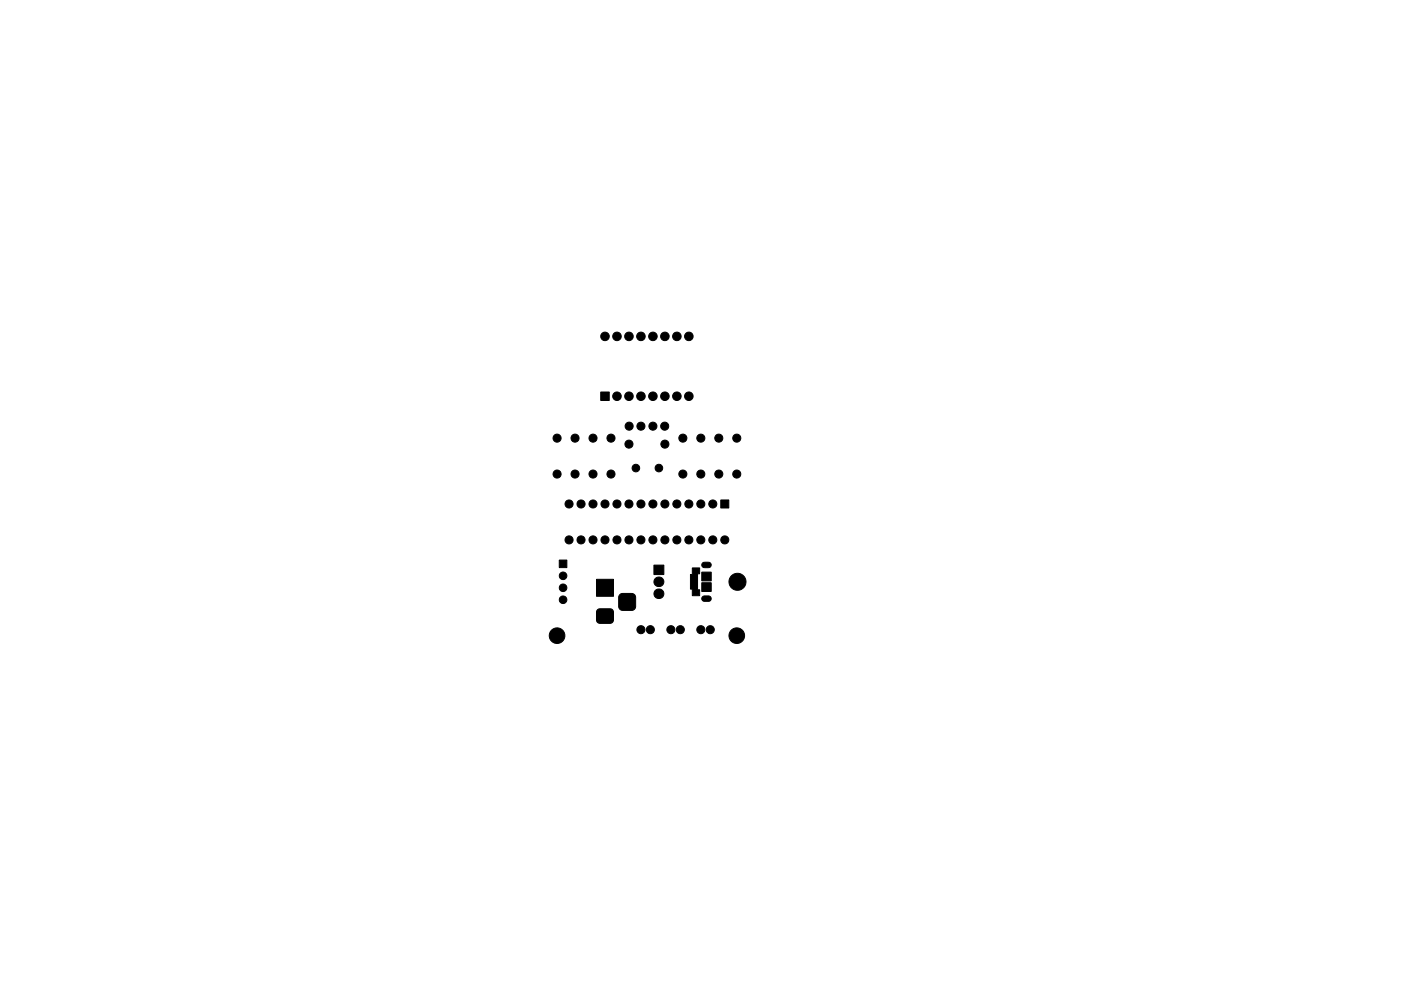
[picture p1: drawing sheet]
<svg xmlns="http://www.w3.org/2000/svg" width="297mm" height="210mm" viewBox="0 0 297 210" stroke-linecap="round" stroke-linejoin="round" font-family="sans-serif">
<g fill="#000" stroke="#000" stroke-width=".21">
<path d="M127.4 83.2h1.8v1.8h-1.8zM149 119.5l.3-.2h.9a.58 .58 0 0 1 .6 .6 .58 .58 0 0 1-.6 .5l-1.2-.1-.2-.4zM152.8 106.1h1.7v1.7h-1.7zM118.6 118.8h1.6v1.6h-1.6zM126.7 129.4l.5-.2h2.2a.71 .71 0 0 1 .7 .7v1.6a.71 .71 0 0 1-.7 .8h-2.2a.71 .71 0 0 1-.7-.8v-1.6zM126.5 122.9h3.6v3.6h-3.6zM131.4 126.2l.6-.3h1.9a.84 .84 0 0 1 .9 .9v1.9a.84 .84 0 0 1-.9 .8h-1.9a.84 .84 0 0 1-.8-.8v-1.9zM138.6 119.9h2.2v2h-2.2zM146.8 120.5h1.5v1.2l-.4 .2v3.1l.4 .1v1.3h-1.5v-1.3l-.4-.1v-3.1l.4-.1zM149 126.6l.3-.2h.9a.58 .58 0 0 1 .6 .6 .58 .58 0 0 1-.6 .6l-1.2-.1-.2-.5zM148.8 123.6h2v1.9h-2zM148.8 121.4h2v1.8h-2z"/>
<circle cx="128.3" cy="71.4" r=".9"/>
<circle cx="130.8" cy="71.4" r=".9"/>
<circle cx="133.3" cy="71.4" r=".9"/>
<circle cx="135.9" cy="71.4" r=".9"/>
<circle cx="138.4" cy="71.4" r=".9"/>
<circle cx="141" cy="71.4" r=".9"/>
<circle cx="143.5" cy="71.4" r=".9"/>
<circle cx="146" cy="71.4" r=".9"/>
<circle cx="118.1" cy="93" r=".86"/>
<circle cx="121.9" cy="93" r=".86"/>
<circle cx="125.7" cy="93" r=".86"/>
<circle cx="129.5" cy="93" r=".86"/>
<circle cx="130.8" cy="84.1" r=".9"/>
<circle cx="133.3" cy="84.1" r=".9"/>
<circle cx="133.3" cy="94.2" r=".86"/>
<circle cx="133.4" cy="90.4" r=".86"/>
<circle cx="134.8" cy="99.3" r=".8"/>
<circle cx="135.9" cy="84.1" r=".9"/>
<circle cx="135.9" cy="90.4" r=".86"/>
<circle cx="138.4" cy="84.1" r=".9"/>
<circle cx="138.4" cy="90.4" r=".86"/>
<circle cx="139.7" cy="99.3" r=".8"/>
<circle cx="140.9" cy="90.4" r=".86"/>
<circle cx="141" cy="84.1" r=".9"/>
<circle cx="141" cy="94.2" r=".86"/>
<circle cx="143.5" cy="84.1" r=".9"/>
<circle cx="144.8" cy="93" r=".86"/>
<circle cx="146" cy="84.1" r=".9"/>
<circle cx="148.6" cy="93" r=".86"/>
<circle cx="152.4" cy="93" r=".86"/>
<circle cx="156.2" cy="93" r=".86"/>
<circle cx="118.1" cy="100.6" r=".86"/>
<circle cx="120.6" cy="114.5" r=".86"/>
<circle cx="120.6" cy="106.9" r=".86"/>
<circle cx="121.9" cy="100.6" r=".86"/>
<circle cx="123.2" cy="106.9" r=".86"/>
<circle cx="123.2" cy="114.5" r=".86"/>
<circle cx="125.7" cy="100.6" r=".86"/>
<circle cx="125.7" cy="106.9" r=".86"/>
<circle cx="125.7" cy="114.5" r=".86"/>
<circle cx="128.3" cy="114.5" r=".86"/>
<circle cx="128.3" cy="106.9" r=".86"/>
<circle cx="129.5" cy="100.6" r=".86"/>
<circle cx="130.8" cy="114.5" r=".86"/>
<circle cx="130.8" cy="106.9" r=".86"/>
<circle cx="133.3" cy="106.9" r=".86"/>
<circle cx="133.3" cy="114.5" r=".86"/>
<circle cx="135.9" cy="106.9" r=".86"/>
<circle cx="135.9" cy="114.5" r=".86"/>
<circle cx="138.4" cy="106.9" r=".86"/>
<circle cx="138.4" cy="114.5" r=".86"/>
<circle cx="141" cy="106.9" r=".86"/>
<circle cx="141" cy="114.5" r=".86"/>
<circle cx="143.5" cy="114.5" r=".86"/>
<circle cx="143.5" cy="106.9" r=".86"/>
<circle cx="144.8" cy="100.6" r=".86"/>
<circle cx="146" cy="114.5" r=".86"/>
<circle cx="146" cy="106.9" r=".86"/>
<circle cx="148.6" cy="100.6" r=".86"/>
<circle cx="148.6" cy="106.9" r=".86"/>
<circle cx="148.6" cy="114.5" r=".86"/>
<circle cx="151.1" cy="106.9" r=".86"/>
<circle cx="151.1" cy="114.5" r=".86"/>
<circle cx="152.4" cy="100.6" r=".86"/>
<circle cx="153.7" cy="114.5" r=".86"/>
<circle cx="156.2" cy="100.6" r=".86"/>
<circle cx="118.1" cy="134.9" r="1.66"/>
<circle cx="119.4" cy="127.2" r=".8"/>
<circle cx="119.4" cy="124.7" r=".8"/>
<circle cx="119.4" cy="122.2" r=".8"/>
<circle cx="135.9" cy="133.6" r=".86"/>
<circle cx="137.9" cy="133.6" r=".86"/>
<circle cx="139.7" cy="126" r="1.03"/>
<circle cx="139.7" cy="123.5" r="1.03"/>
<circle cx="142.2" cy="133.6" r=".86"/>
<circle cx="144.2" cy="133.6" r=".86"/>
<circle cx="148.6" cy="133.6" r=".86"/>
<circle cx="150.6" cy="133.6" r=".86"/>
<circle cx="156.2" cy="134.9" r="1.66"/>
<circle cx="156.4" cy="123.4" r="1.81"/>
</g>
</svg>
